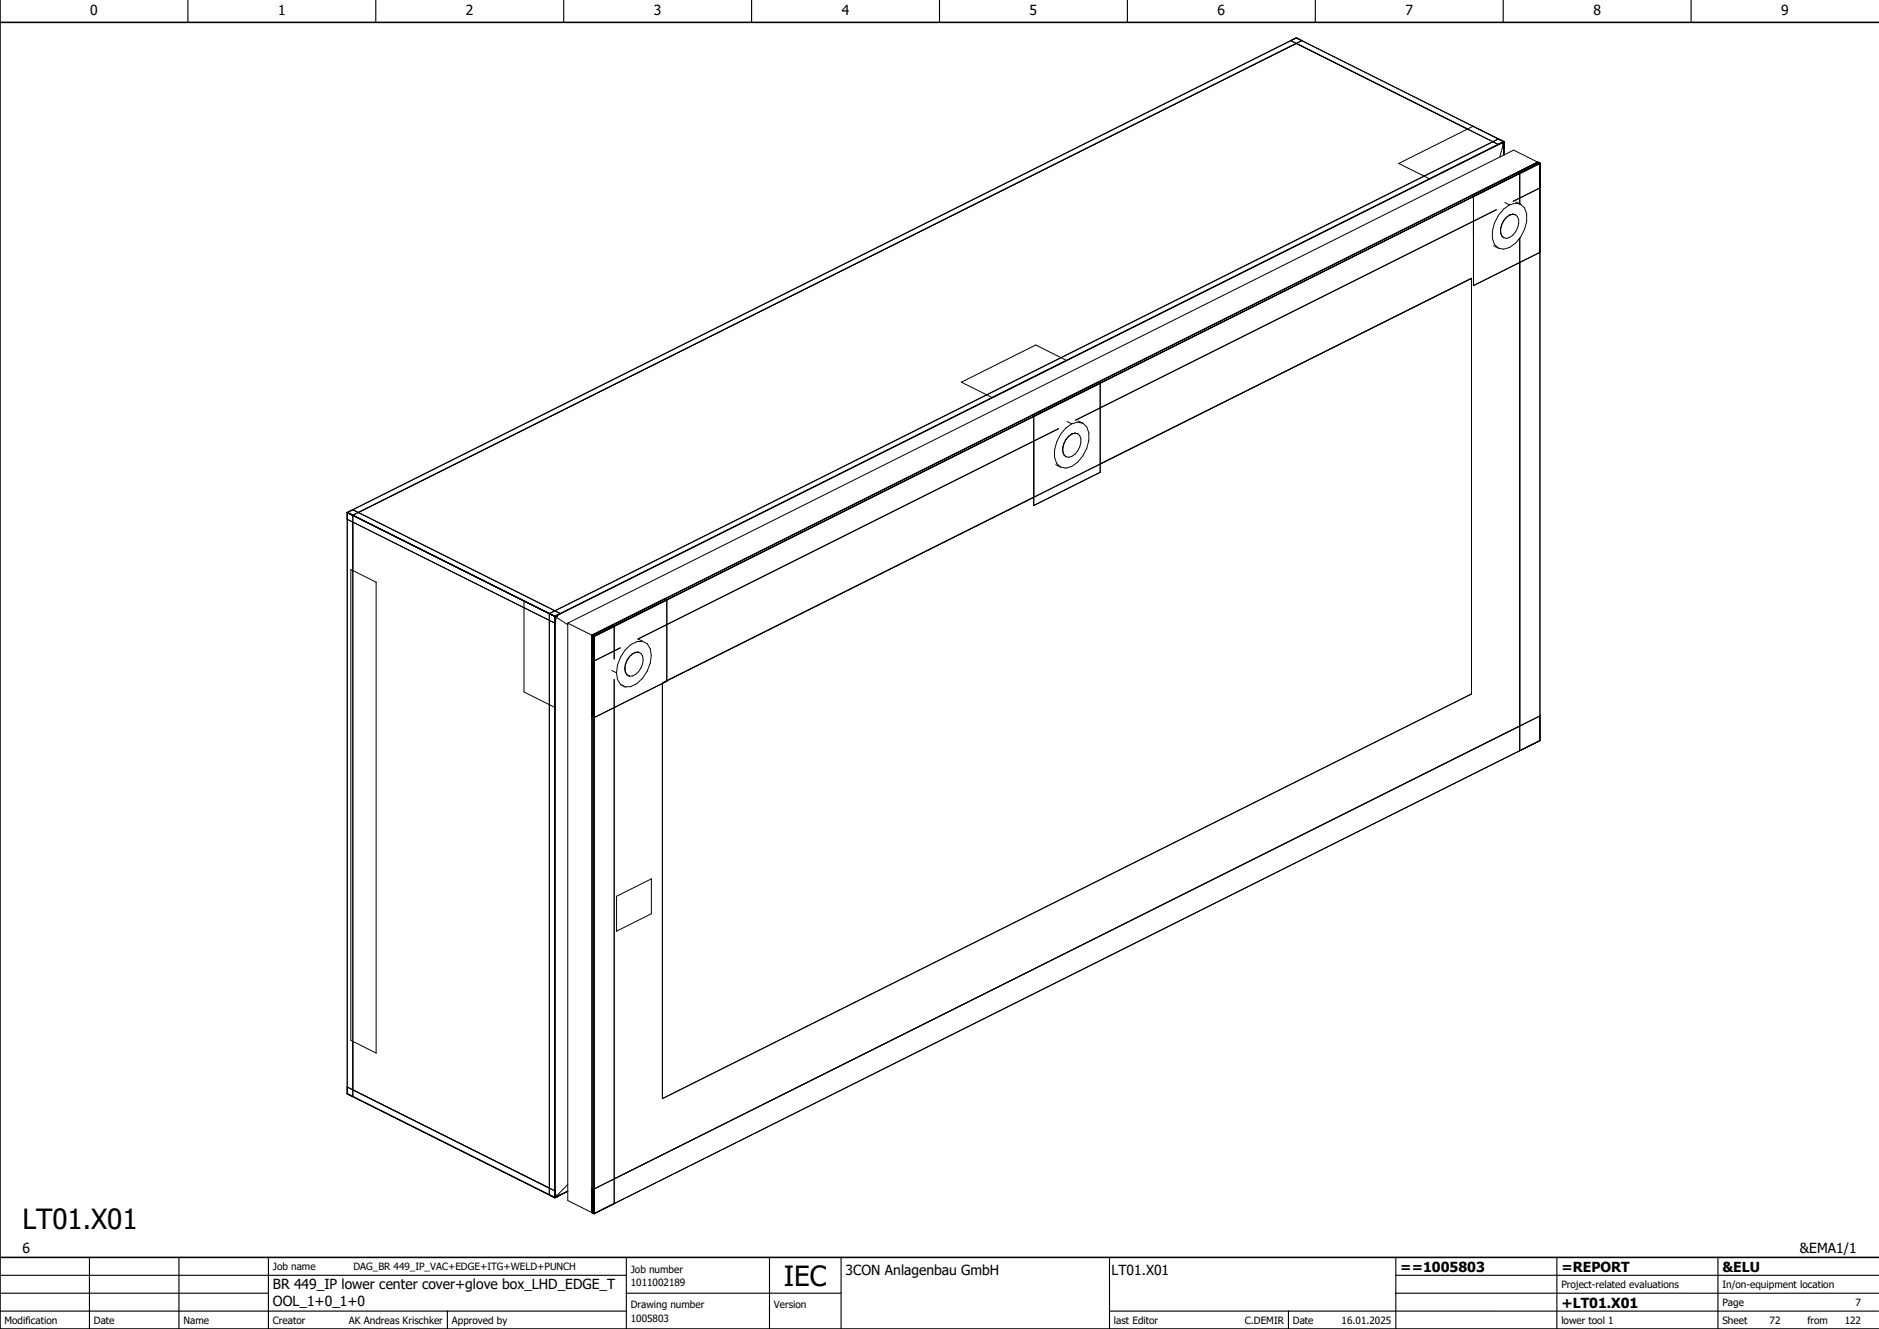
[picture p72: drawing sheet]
<svg xmlns="http://www.w3.org/2000/svg" width="420mm" height="297mm" viewBox="0 0 420 297" stroke-linecap="round" stroke-linejoin="round" font-family="sans-serif">
<defs><g id="words">
<g font-size="6.2">
<text x="5" y="274.7">LT01.X01</text>
<text x="175.2" y="287.5">IEC</text>
</g>
<g font-size="3.1">
<text x="20.2" y="3.4">0</text>
<text x="62.2" y="3.4">1</text>
<text x="104.2" y="3.4">2</text>
<text x="146.2" y="3.4">3</text>
<text x="188.2" y="3.4">4</text>
<text x="230.2" y="3.4">5</text>
<text x="272.2" y="3.4">6</text>
<text x="314.2" y="3.4">7</text>
<text x="356.2" y="3.4">8</text>
<text x="398.2" y="3.4">9</text>
<text x="5" y="280">6</text>
<text x="402.3" y="280">&amp;EMA1/1</text>
<text x="189" y="285">3CON Anlagenbau GmbH</text>
<text x="248.5" y="284.9">LT01.X01</text>
<text x="313" y="284.2">==1005803</text>
<text x="349" y="284.2">=REPORT</text>
<text x="385" y="284.2">&amp;ELU</text>
<text x="61" y="288">BR 449_IP lower center cover+glove box_LHD_EDGE_T</text>
<text x="61" y="291.8">OOL_1+0_1+0</text>
<text x="349" y="292.2">+LT01.X01</text>
</g>
<g font-size="2.2">
<text x="61" y="283.9">Job name</text>
<text x="79" y="283.9">DAG_BR 449_IP_VAC+EDGE+ITG+WELD+PUNCH</text>
<text x="141" y="287.4">1011002189</text>
<text x="141" y="284.4">Job number</text>
<text x="349" y="287.9">Project-related evaluations</text>
<text x="385" y="287.9">In/on-equipment location</text>
<text x="141" y="292.4">Drawing number</text>
<text x="173" y="292.4">Version</text>
<text x="385" y="291.9">Page</text>
<text x="414.8" y="291.9">7</text>
<text x="1" y="295.9">Modification</text>
<text x="21" y="295.9">Date</text>
<text x="41" y="295.9">Name</text>
<text x="61" y="295.9">Creator</text>
<text x="78" y="295.9">AK Andreas Krischker</text>
<text x="101" y="295.9">Approved by</text>
<text x="141" y="295.4">1005803</text>
<text x="249" y="295.9">last Editor</text>
<text x="278.3" y="295.9">C.DEMIR</text>
<text x="289" y="295.9">Date</text>
<text x="299.9" y="295.9">16.01.2025</text>
<text x="349" y="295.9">lower tool 1</text>
<text x="385" y="295.9">Sheet</text>
<text x="395.6" y="295.9">72</text>
<text x="404" y="295.9">from</text>
<text x="412.3" y="295.9">122</text>
</g>
</g></defs>
<g fill="none" stroke="#000" stroke-width=".25">
<path d="M42 0v5M84 0v5M126 0v5M168 0v5M210 0v5M252 0v5M294 0v5M336 0v5M378 0v5M0 293h140M0 289h60M0 285h140"/>
<path d="M20 281v16M40 281v16M60 281v16M100 293v3.9M140 289h48M140 281v16M172 281v16M188 281v16M248 293h171.9M248 281v16M288 293v3.9M312 289h107.9"/>
<path d="M312 281v16M348 281v16M384 281v16M420 285h-108"/>
</g>
<path d="M0 0v297h420M0 5h420M0 281h420" fill="none" stroke="#000" stroke-width=".35"/>
<g fill="none" stroke="#000" stroke-width=".22">
<path d="M289.8 8.5l46.4 23.2M289.8 8.5l-212.2 106M289.8 8.5l-1.3 .6 46.4 23.2M291 9.1l-212.1 106.1M312.6 36.5l6.9 3.5M312.6 36.5h.1M319.5 40h.1M329.3 28.2l-16.7 8.3M334.9 32.3h.1M334.9 31.1l-212.1 106M335.7 31.9h.1M335.8 31.9v.2"/>
<path d="M335.8 31.9h.1M336.2 31.7v.6M336.2 31.7l-212.2 106M336.2 31.7l-1 3.4M336.2 33.2v-.9v2.3M336.2 31.7l-16.7 8.3M336.2 33.2h.1M336.2 32.3h-.1M336.2 32.3h.1M339.2 38.5l.5 .2M339.7 38.7v6.8M344.2 36.5l-211.4 105.7"/>
<path d="M344.2 36.5v129M344.2 36.5l-5.9-3-211.4 105.8M344.2 36.5l-4.5 2.2M344.2 36.5l-14.8 7.4M328.9 43.7l14.9-7.4-211.5 105.7M328.9 43.7l.5 .2M328.9 43.7h.1M329.4 43.9h.1M329.4 43.9v19.9M333.9 54.9l1 .5M334.5 46.9l-94.1 47M335.7 50.2l-.3 .9v.9l.3 .7"/>
<path d="M336.1 53.1h.1M336.4 45.3l1 .5M336.7 48.5a3.9 3.9 0 0 0-1.1 4.2l.5 .4M337.4 45.8a7.9 7.9 0 0 0-3.8 7.5l.4 1.3 .9 .8M337.4 48l-.7 .5M337.4 48l-.6 .6M338.1 47.9l.7 .1M338.1 47.9l-.7 .1M338.7 48h.1M338.8 48a2.34 2.34 0 0 1 .4 2.9 3.4 3.4 0 0 1-2.4 2.4l-.7-.2M338.9 45.1l1 .5M339.7 53.2v114.6l4.5-2.3"/>
<path d="M339.9 45.6l.9 .9a6.9 6.9 0 0 1-2.1 7.9l-1.3 .9-1.3 .4-1.2-.3M339.9 45.6l-1.2-.2-1.3 .4M344.2 42l-6 3M344.2 56.4l-14.8 7.4M328.9 62.2l-180.8 90.4v92.9M328.9 62.2l-83 41.5M328.9 62.2v92.9l-180.8 90.4M329.4 63.8h.1M214.9 85.4l6.9 3.5M214.9 85.4h.1M221.8 88.9h.1M236.6 95.8l-94 47"/>
<path d="M238.3 98.2l-.7 1.9M238.4 80.6l-6.9-3.5-16.6 8.3M238.5 94.2l1 .5M239.5 94.7a7.9 7.9 0 0 0-3.8 7.5l.5 1.3 .9 .9M239.5 97l-.6 .5M239.5 97h.1M239.6 97a3.9 3.9 0 0 0-2 3.9M240.2 96.8l.7 .1M240.3 96.8l-.8 .2M240.9 96.9h.1M240.9 96.9a2.35 2.35 0 0 1 .5 3 3.4 3.4 0 0 1-2.5 2.3l-.6-.1M241 94.1l1 .5"/>
<path d="M242 94.6l.9 .8a6.9 6.9 0 0 1-2 7.9l-1.4 .9-1.3 .4-1.1-.2M242 94.6l-1.1-.3-1.4 .4M245.5 85.4l.4 .2v19.9l-14.8 7.5v-19.9l-.5-.3M77.6 114.5l46.4 23.2M77.6 116.1l46.4 23.2M77.6 114.5l1.3-.6 46.4 23.2M77.6 114.5v129.9l46.4 23.2M77.6 114.5h.1M78.9 115.2v129.9M78.9 115.2h.1M231.1 111.1l-98.3 49.3-.5-.2M236 103.9l1.1 .5"/>
<path d="M237.5 100.9l.3 .7 .5 .5M237.6 100.9l.2 .7M238.2 102l.1 .1M84.1 130.1l-5.7-2.8v105.2l5.7 2.8M84.1 130.1v105.2M84.1 130.1h.1M117.1 134.3v20.3l6.9 3.5M117.1 134.3h.1M122.8 137.1v129.9M122.8 137.1h.1M124 137.7v129.9M124 139.3h.1"/>
<path d="M124 138.3h.1M124 137.7l2.9 1.9M124.1 138.3h.1M124.3 138.2l-.2 .1M124.6 137.6l-.6 .1M124.6 137.6v.2M124.6 137.6h.1M125.3 137.1l-1.3 .6M125.3 137.1h.1M126.9 139.3v129l5.9 2.9M126.9 139.3l5.9 2.9M149 134.1l-16.2 8.1"/>
<path d="M149 134.1l-.4-.3-16.3 8.2M149 134.1v18.1M124 158.1h.1M132.3 142l4.5-2.3 .5 .2v7.4M132.3 142v129M132.8 142.2v129M136.7 149.8l1.1 .6M137.3 151.8v117.2l-4.5 2.2M137.8 150.4l.2 1.5 .7 1.1 1 .5M138.7 144.8l-5.9 2.9-.5-.2M138.7 153l1 .5M139.6 149.4l.2 .8 .4 .6"/>
<path d="M139.8 150.2l.3 .6M140.1 147.6l-.5 1.8M140.1 150.8l.6 .3M140.2 147.6l-.6 1.8M140.7 151.1h.1M140.7 146.8l-.5 .8M142 145.8l-.7 .3M142.1 145.8l-1.4 1-.6 .8M142.6 142.8l1 .5M142.7 145.7v.1M142.7 145.8a1.89 1.89 0 0 1 .9 2.5 3.4 3.4 0 0 1-2.9 2.8M142.7 145.8h-.7"/>
<path d="M143.6 143.3a5.3 5.3 0 0 0-4.9 3.5l-.7 1.8-.2 1.8M143.6 143.3l1.1 .6a5.5 5.5 0 0 1 0 6.1 5.3 5.3 0 0 1-5 3.5M344.2 160l-211.4 105.7-.5-.2M344.2 165.5l-211.4 105.7M145.6 196.4h.1M145.6 196.4v7.8l-7.8 3.9M145.6 196.4l-7.8 3.9M137.8 200.3h.1M137.8 208.1h.1M137.8 200.3v7.8M84.1 235.3h.1M77.6 242.9l46.4 23.2"/>
<path d="M148.1 245.5h.1M124 266.1h.1M124 267.1h.1M124.1 267.1h.1M124.3 267.1h-.2M124.6 267.5l-.6 .1M124.6 267.2v.3M124.6 267.5h.1M125.3 267h.1M126.9 266.2l-2.3 1.2 .7-.4M126.9 264.7l-2.9 2.9"/>
</g>
<use href="#words"/>
</svg>
